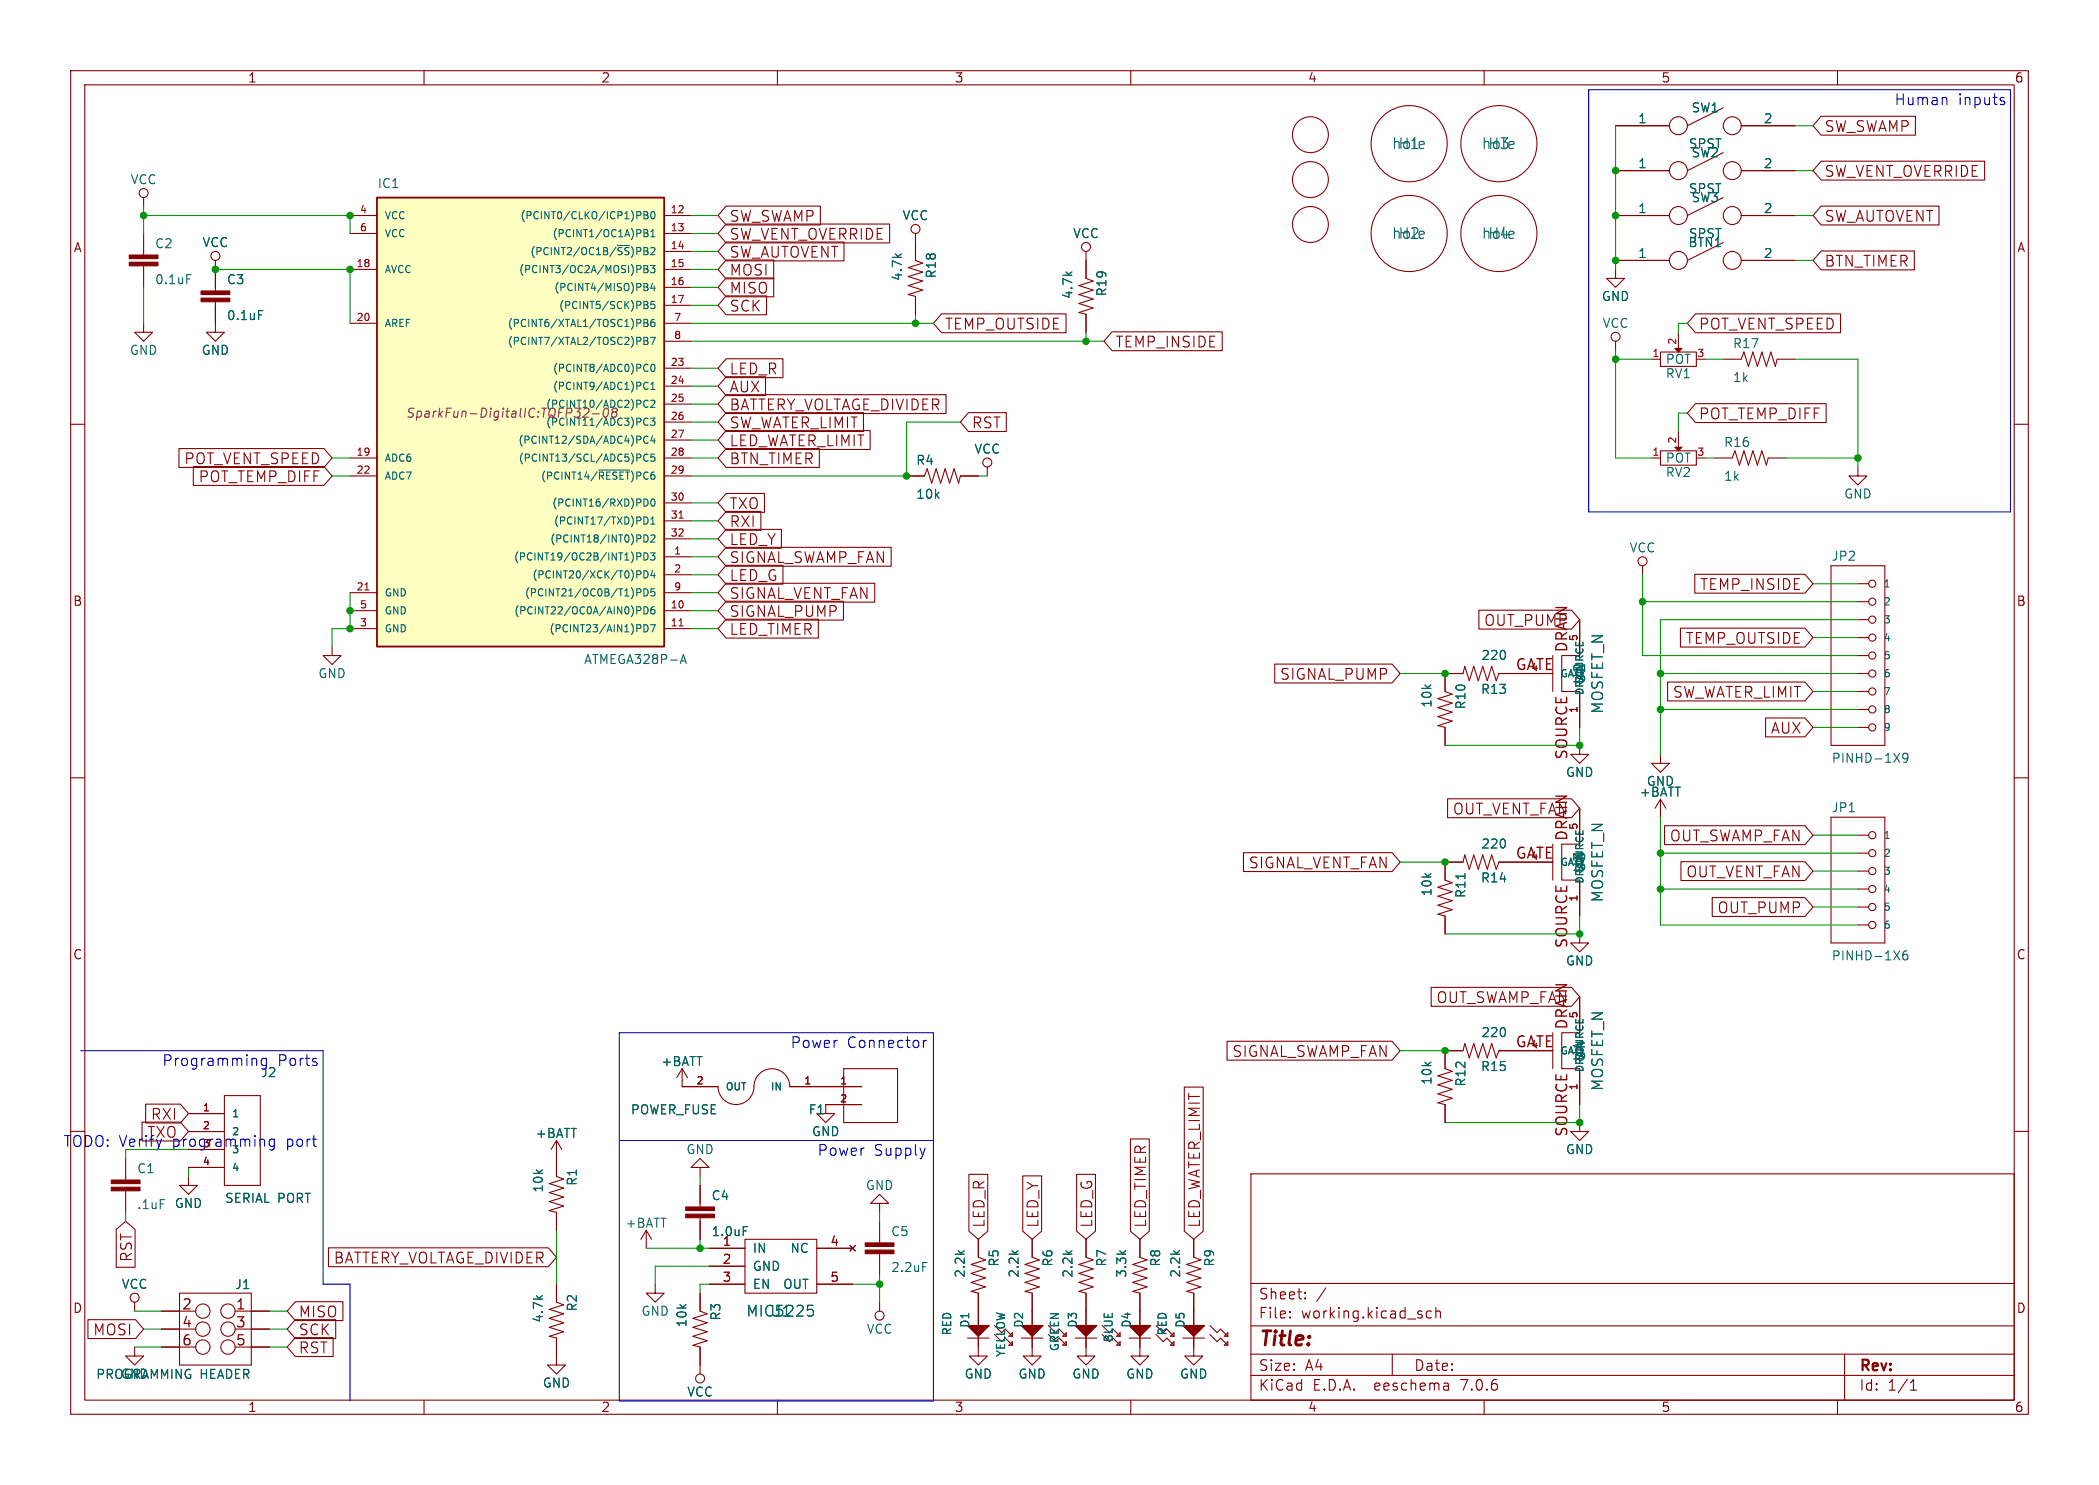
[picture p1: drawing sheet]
<svg xmlns="http://www.w3.org/2000/svg" width="297mm" height="210mm" viewBox="0 0 297 210" stroke-linecap="round" stroke-linejoin="round" font-family="sans-serif">
<defs><g id="words">
<text font-size="2.8" fill="#840000" x="178" y="190.9">Title:</text>
<g font-size="2.1" fill="#0000c2">
<text x="268" y="15">Human</text>
<text x="277" y="15">inputs</text>
<text x="111.8" y="148.3">Power</text>
<text x="119.8" y="148.3">Connector</text>
<text x="22.9" y="150.9">Programming</text>
<text x="39.3" y="150.9">Ports</text>
<text x="20.8" y="161.1">TXO</text>
<text x="8.9" y="162.3">TODO: Verify</text>
<text x="24.4" y="162.3">programming</text>
<text x="40.7" y="162.3">port</text>
<text x="115.6" y="163.6">Power</text>
<text x="123.6" y="163.6">Supply</text>
</g>
<g font-size="2.1" fill="#006464">
<text x="196.9" y="21.3">hole</text>
<text x="197.8" y="21.3">H1</text>
<text x="209.6" y="21.3">hole</text>
<text x="210.5" y="21.3">H3</text>
<text x="196.9" y="34">hole</text>
<text x="197.8" y="34">H2</text>
<text x="209.6" y="34">hole</text>
<text x="210.5" y="34">H4</text>
<text x="224.5" y="96.9" transform="rotate(-90 224.5 96.9)">U2</text>
<text x="227.1" y="101" transform="rotate(-90 227.1 101)">MOSFET_N</text>
<text x="224.5" y="123.5" transform="rotate(-90 224.5 123.5)">U3</text>
<text x="227.1" y="127.7" transform="rotate(-90 227.1 127.7)">MOSFET_N</text>
<text x="224.5" y="150.2" transform="rotate(-90 224.5 150.2)">U4</text>
<text x="227.1" y="154.4" transform="rotate(-90 227.1 154.4)">MOSFET_N</text>
<text x="105.5" y="186.4">MIC5225</text>
<text x="108.9" y="186.4">U1</text>
</g>
<g font-size="2.1" fill="#840000">
<text x="258.1" y="18.9">SW_SWAMP</text>
<text x="258.1" y="25.2">SW_VENT_OVERRIDE</text>
<text x="103.1" y="34.1">SW_VENT_OVERRIDE</text>
<text x="103.1" y="31.6">SW_SWAMP</text>
<text x="258.1" y="31.6">SW_AUTOVENT</text>
<text x="103.1" y="41.7">MISO</text>
<text x="103.1" y="36.7">SW_AUTOVENT</text>
<text x="103.1" y="39.2">MOSI</text>
<text x="258.1" y="37.9">BTN_TIMER</text>
<text x="103.1" y="44.3">SCK</text>
<text x="133.6" y="46.8">TEMP_OUTSIDE</text>
<text x="240.3" y="46.8">POT_VENT_SPEED</text>
<text x="103.1" y="53.2">LED_R</text>
<text x="157.7" y="49.4">TEMP_INSIDE</text>
<text x="103.1" y="58.2">BATTERY_VOLTAGE_DIVIDER</text>
<text x="103.1" y="55.7">AUX</text>
<text x="240.3" y="59.5">POT_TEMP_DIFF</text>
<text x="26" y="65.9">POT_VENT_SPEED</text>
<text x="103.1" y="60.8">SW_WATER_LIMIT</text>
<text x="103.1" y="63.3">LED_WATER_LIMIT</text>
<text x="103.1" y="65.9">BTN_TIMER</text>
<text x="137.4" y="60.8">RST</text>
<text x="28" y="68.4">POT_TEMP_DIFF</text>
<text x="103.1" y="74.8">RXI</text>
<text x="103.1" y="77.3">LED_Y</text>
<text x="103.1" y="72.2">TXO</text>
<text x="103.1" y="82.4">LED_G</text>
<text x="103.1" y="79.8">SIGNAL_SWAMP_FAN</text>
<text x="240.5" y="83.6">TEMP_INSIDE</text>
<text x="103.1" y="84.9">SIGNAL_VENT_FAN</text>
<text x="103.1" y="87.5">SIGNAL_PUMP</text>
<text x="103.1" y="90">LED_TIMER</text>
<text x="209.9" y="88.7">OUT_PUMP</text>
<text x="214.4" y="95">GATE</text>
<text x="222" y="92.4" transform="rotate(-90 222 92.4)">DRAIN</text>
<text x="238.5" y="91.3">TEMP_OUTSIDE</text>
<text x="181.1" y="96.3">SIGNAL_PUMP</text>
<text x="236.6" y="98.9">SW_WATER_LIMIT</text>
<text x="222" y="107.5" transform="rotate(-90 222 107.5)">SOURCE</text>
<text x="250.5" y="104">AUX</text>
<text x="205.5" y="115.4">OUT_VENT_FAN</text>
<text x="222" y="119" transform="rotate(-90 222 119)">DRAIN</text>
<text x="236.2" y="119.2">OUT_SWAMP_FAN</text>
<text x="176.6" y="123">SIGNAL_VENT_FAN</text>
<text x="214.4" y="121.7">GATE</text>
<text x="238.5" y="124.3">OUT_VENT_FAN</text>
<text x="243" y="129.4">OUT_PUMP</text>
<text x="222" y="134.2" transform="rotate(-90 222 134.2)">SOURCE</text>
<text x="203.2" y="142.1">OUT_SWAMP_FAN</text>
<text x="174.3" y="149.7">SIGNAL_SWAMP_FAN</text>
<text x="214.4" y="148.4">GATE</text>
<text x="222" y="145.7" transform="rotate(-90 222 145.7)">DRAIN</text>
<text x="21.3" y="158.6">RXI</text>
<text x="222" y="160.9" transform="rotate(-90 222 160.9)">SOURCE</text>
<text x="139.5" y="173.7" transform="rotate(-90 139.5 173.7)">LED_R</text>
<text x="147.1" y="173.7" transform="rotate(-90 147.1 173.7)">LED_Y</text>
<text x="154.8" y="173.7" transform="rotate(-90 154.8 173.7)">LED_G</text>
<text x="162.4" y="173.7" transform="rotate(-90 162.4 173.7)">LED_TIMER</text>
<text x="170" y="173.7" transform="rotate(-90 170 173.7)">LED_WATER_LIMIT</text>
<text x="18.9" y="178.5" transform="rotate(-90 18.9 178.5)">RST</text>
<text x="47.2" y="178.9">BATTERY_VOLTAGE_DIVIDER</text>
<text x="178" y="184">Sheet:</text>
<text x="13.1" y="189.1">MOSI</text>
<text x="42.2" y="191.6">RST</text>
<text x="42.2" y="189.1">SCK</text>
<text x="42.2" y="186.5">MISO</text>
<text x="178" y="186.7">File:</text>
<text x="184.1" y="186.7">working.kicad_sch</text>
<text x="178" y="196.9">KiCad</text>
<text x="178" y="194.1">Size:</text>
<text x="184.7" y="194.1">A4</text>
<text x="185.7" y="196.9">E.D.A.</text>
<text x="194.6" y="196.9">eeschema</text>
<text x="200" y="194.1">Date:</text>
<text x="207" y="196.9">7.0.6</text>
<text x="263" y="194.3">Rev:</text>
<text x="263" y="196.9">Id:</text>
<text x="267.1" y="196.9">1/1</text>
</g>
<g font-size="2" fill="#840000">
<text x="25.7" y="185.4">2</text>
<text x="33.3" y="185.4">1</text>
<text x="25.7" y="188">4</text>
<text x="25.7" y="190.5">6</text>
<text x="33.3" y="188">3</text>
<text x="33.3" y="190.5">5</text>
</g>
<g font-size="1.8" fill="#840000">
<text x="35" y="11.9">1</text>
<text x="85" y="11.9">2</text>
<text x="135" y="11.9">3</text>
<text x="185" y="11.9">4</text>
<text x="235" y="11.9">5</text>
<text x="285" y="11.9">6</text>
<text x="10.3" y="35.9">A</text>
<text x="285.3" y="35.9">A</text>
<text x="10.3" y="85.9">B</text>
<text x="285.3" y="85.9">B</text>
<text x="10.3" y="135.9">C</text>
<text x="285.3" y="135.9">C</text>
<text x="10.3" y="185.9">D</text>
<text x="285.3" y="185.9">D</text>
<text x="35" y="199.9">1</text>
<text x="85" y="199.9">2</text>
<text x="135" y="199.9">3</text>
<text x="185" y="199.9">4</text>
<text x="235" y="199.9">5</text>
<text x="285" y="199.9">6</text>
</g>
<g font-size="1.8" fill="#006464">
<text x="231.7" y="17.5">1</text>
<text x="239.3" y="16.1">SW1</text>
<text x="249.5" y="17.5">2</text>
<text x="231.7" y="23.9">1</text>
<text x="238.9" y="21.2">SPST</text>
<text x="239.3" y="22.5">SW2</text>
<text x="249.5" y="23.9">2</text>
<text x="18.4" y="26.3">VCC</text>
<text x="53.3" y="26.8">IC1</text>
<text x="238.9" y="27.5">SPST</text>
<text x="239.3" y="28.8">SW3</text>
<text x="21.9" y="35.3">C2</text>
<text x="28.6" y="35.2">VCC</text>
<text x="127.6" y="31.3">VCC</text>
<text x="151.8" y="33.9">VCC</text>
<text x="231.7" y="30.2">1</text>
<text x="238.8" y="35.2">BTN1</text>
<text x="238.9" y="33.9">SPST</text>
<text x="249.5" y="30.2">2</text>
<text x="21.9" y="40.4">0.1uF</text>
<text x="32" y="40.4">C3</text>
<text x="127.8" y="39.8" transform="rotate(-90 127.8 39.8)">4.7k</text>
<text x="132.6" y="39.5" transform="rotate(-90 132.6 39.5)">R18</text>
<text x="231.7" y="36.6">1</text>
<text x="249.5" y="36.6">2</text>
<text x="32" y="45.5">0.1uF</text>
<text x="152" y="42.4" transform="rotate(-90 152 42.4)">4.7k</text>
<text x="156.8" y="42" transform="rotate(-90 156.8 42)">R19</text>
<text x="226.6" y="42.8">GND</text>
<text x="226.7" y="46.6">VCC</text>
<text x="18.3" y="50.4">GND</text>
<text x="28.4" y="50.4">GND</text>
<text x="235.6" y="53.7">RV1</text>
<text x="235.6" y="51.7">POT</text>
<text x="245.1" y="49.4">R17</text>
<text x="245.1" y="54.2">1k</text>
<text x="129.5" y="66">R4</text>
<text x="137.8" y="64.4">VCC</text>
<text x="235.6" y="65.6">POT</text>
<text x="243.8" y="63.4">R16</text>
<text x="129.5" y="70.8">10k</text>
<text x="235.6" y="67.7">RV2</text>
<text x="243.8" y="68.2">1k</text>
<text x="260.9" y="70.7">GND</text>
<text x="230.5" y="78.3">VCC</text>
<text x="259.1" y="79.5">JP2</text>
<text x="82.6" y="94.1">ATMEGA328P-A</text>
<text x="209.5" y="93.5">220</text>
<text x="45" y="96.1">GND</text>
<text x="202.8" y="100.2" transform="rotate(-90 202.8 100.2)">10k</text>
<text x="207.6" y="100.4" transform="rotate(-90 207.6 100.4)">R10</text>
<text x="209.5" y="98.3">R13</text>
<text x="221.5" y="110.1">GND</text>
<text x="231.9" y="112.9">+BATT</text>
<text x="232.9" y="111.4">GND</text>
<text x="259.1" y="108.1">PINHD-1X9</text>
<text x="259.1" y="115.1">JP1</text>
<text x="209.5" y="125">R14</text>
<text x="209.5" y="120.2">220</text>
<text x="202.8" y="126.8" transform="rotate(-90 202.8 126.8)">10k</text>
<text x="207.6" y="127.1" transform="rotate(-90 207.6 127.1)">R11</text>
<text x="221.5" y="136.8">GND</text>
<text x="259.1" y="136">PINHD-1X6</text>
<text x="209.5" y="146.9">220</text>
<text x="36.8" y="152.5">J2</text>
<text x="93.5" y="151">+BATT</text>
<text x="202.8" y="153.5" transform="rotate(-90 202.8 153.5)">10k</text>
<text x="207.6" y="153.8" transform="rotate(-90 207.6 153.8)">R12</text>
<text x="209.5" y="151.7">R15</text>
<text x="75.7" y="161.1">+BATT</text>
<text x="89.2" y="157.8">POWER_FUSE</text>
<text x="114.3" y="157.8">F1</text>
<text x="114.8" y="160.9">GND</text>
<text x="19.3" y="166.1">C1</text>
<text x="81.8" y="167.8" transform="rotate(-90 81.8 167.8)">R1</text>
<text x="97" y="163.4">GND</text>
<text x="221.5" y="163.4">GND</text>
<text x="19.3" y="171.2">.1uF</text>
<text x="24.6" y="171">GND</text>
<text x="31.8" y="170.3">SERIAL PORT</text>
<text x="77" y="168.8" transform="rotate(-90 77 168.8)">10k</text>
<text x="88.4" y="173.8">+BATT</text>
<text x="100.6" y="169.9">C4</text>
<text x="122.4" y="168.5">GND</text>
<text x="100.6" y="175">1.0uF</text>
<text x="106.4" y="177.4">IN</text>
<text x="106.4" y="179.9">GND</text>
<text x="111.8" y="177.4">NC</text>
<text x="126" y="175">C5</text>
<text x="141.5" y="179.2" transform="rotate(-90 141.5 179.2)">R5</text>
<text x="149.1" y="179.2" transform="rotate(-90 149.1 179.2)">R6</text>
<text x="156.8" y="179.2" transform="rotate(-90 156.8 179.2)">R7</text>
<text x="164.4" y="179.2" transform="rotate(-90 164.4 179.2)">R8</text>
<text x="172" y="179.2" transform="rotate(-90 172 179.2)">R9</text>
<text x="17.1" y="182.5">VCC</text>
<text x="33.2" y="182.5">J1</text>
<text x="81.8" y="185.6" transform="rotate(-90 81.8 185.6)">R2</text>
<text x="106.4" y="182.5">EN</text>
<text x="110.7" y="182.5">OUT</text>
<text x="126" y="180.1">2.2uF</text>
<text x="136.7" y="180.8" transform="rotate(-90 136.7 180.8)">2.2k</text>
<text x="144.3" y="180.8" transform="rotate(-90 144.3 180.8)">2.2k</text>
<text x="152" y="180.8" transform="rotate(-90 152 180.8)">2.2k</text>
<text x="159.6" y="180.8" transform="rotate(-90 159.6 180.8)">3.3k</text>
<text x="167.2" y="180.8" transform="rotate(-90 167.2 180.8)">2.2k</text>
<text x="77" y="187.1" transform="rotate(-90 77 187.1)">4.7k</text>
<text x="90.7" y="186.3">GND</text>
<text x="97.3" y="187.8" transform="rotate(-90 97.3 187.8)">10k</text>
<text x="102.1" y="186.8" transform="rotate(-90 102.1 186.8)">R3</text>
<text x="122.5" y="188.8">VCC</text>
<text x="13.5" y="195.2">PROGRAMMING HEADER</text>
<text x="17" y="195.2">GND</text>
<text x="76.7" y="196.4">GND</text>
<text x="97.1" y="197.7">VCC</text>
<text x="136.4" y="195.2">GND</text>
<text x="144" y="195.2">GND</text>
<text x="151.6" y="195.2">GND</text>
<text x="159.3" y="195.2">GND</text>
<text x="166.9" y="195.2">GND</text>
</g>
<text font-size="1.8" fill="#840084" x="57.4" y="59.3">SparkFun-DigitalIC:TQFP32-08</text>
<g font-size="1.8" fill="#a90000">
<text x="102.2" y="176.3">1</text>
<text x="102.2" y="178.8">2</text>
<text x="117.4" y="176.3">4</text>
<text x="102.2" y="181.4">3</text>
<text x="117.4" y="181.4">5</text>
</g>
<g font-size="1.6" fill="#006464">
<text x="134.8" y="189" transform="rotate(-90 134.8 189)">RED</text>
<text x="137.3" y="187.9" transform="rotate(-90 137.3 187.9)">D1</text>
<text x="145" y="187.9" transform="rotate(-90 145 187.9)">D2</text>
<text x="150" y="191.2" transform="rotate(-90 150 191.2)">GREEN</text>
<text x="152.6" y="187.9" transform="rotate(-90 152.6 187.9)">D3</text>
<text x="157.7" y="189.9" transform="rotate(-90 157.7 189.9)">BLUE</text>
<text x="160.2" y="187.9" transform="rotate(-90 160.2 187.9)">D4</text>
<text x="165.3" y="189" transform="rotate(-90 165.3 189)">RED</text>
<text x="167.8" y="187.9" transform="rotate(-90 167.8 187.9)">D5</text>
<text x="142.4" y="192" transform="rotate(-90 142.4 192)">YELLOW</text>
</g>
<g font-size="1.4" fill="#a90000">
<text x="50.8" y="30.2">4</text>
<text x="50.8" y="32.8">6</text>
<text x="94.8" y="30.2">12</text>
<text x="94.8" y="32.8">13</text>
<text x="94.8" y="35.3">14</text>
<text x="50.3" y="37.8">18</text>
<text x="94.8" y="37.8">15</text>
<text x="94.8" y="40.4">16</text>
<text x="50.3" y="45.5">20</text>
<text x="94.8" y="42.9">17</text>
<text x="95.3" y="45.5">7</text>
<text x="94.8" y="51.8">23</text>
<text x="95.3" y="48">8</text>
<text x="233.7" y="50.5">1</text>
<text x="237.2" y="48.9" transform="rotate(-90 237.2 48.9)">2</text>
<text x="240.1" y="50.5">3</text>
<text x="94.8" y="54.4">24</text>
<text x="94.8" y="56.9">25</text>
<text x="94.8" y="59.4">26</text>
<text x="50.3" y="64.5">19</text>
<text x="94.8" y="62">27</text>
<text x="94.8" y="64.5">28</text>
<text x="233.7" y="64.5">1</text>
<text x="237.2" y="62.8" transform="rotate(-90 237.2 62.8)">2</text>
<text x="240.1" y="64.5">3</text>
<text x="50.3" y="67.1">22</text>
<text x="94.8" y="67.1">29</text>
<text x="94.8" y="70.9">30</text>
<text x="94.8" y="73.4">31</text>
<text x="94.8" y="75.9">32</text>
<text x="50.3" y="83.6">21</text>
<text x="95.3" y="78.5">1</text>
<text x="95.3" y="81">2</text>
<text x="95.3" y="83.6">9</text>
<text x="50.8" y="88.6">3</text>
<text x="50.8" y="86.1">5</text>
<text x="94.8" y="86.1">10</text>
<text x="94.8" y="88.6">11</text>
<text x="216.6" y="95">4</text>
<text x="223.3" y="90.8" transform="rotate(-90 223.3 90.8)">5</text>
<text x="223.3" y="100.9" transform="rotate(-90 223.3 100.9)">1</text>
<text x="223.3" y="117.5" transform="rotate(-90 223.3 117.5)">5</text>
<text x="216.6" y="121.7">4</text>
<text x="223.3" y="127.6" transform="rotate(-90 223.3 127.6)">1</text>
<text x="216.6" y="148.3">4</text>
<text x="223.3" y="144.1" transform="rotate(-90 223.3 144.1)">5</text>
<text x="98.4" y="153.4">2</text>
<text x="113.7" y="153.4">1</text>
<text x="118.8" y="153.4">1</text>
<text x="118.8" y="156">2</text>
<text x="223.3" y="154.3" transform="rotate(-90 223.3 154.3)">1</text>
<text x="28.6" y="157.2">1</text>
<text x="28.6" y="159.8">2</text>
<text x="28.6" y="162.3">3</text>
<text x="28.6" y="164.8">4</text>
</g>
<g font-size="1.4" fill="#006464">
<text x="54.4" y="31.2">VCC</text>
<text x="54.4" y="33.8">VCC</text>
<text x="73.5" y="31.2">(PCINT0/CLKO/ICP1)PB0</text>
<text x="78.1" y="33.8">(PCINT1/OC1A)PB1</text>
<text x="54.4" y="38.8">AVCC</text>
<text x="73.3" y="38.8">(PCINT3/OC2A/MOSI)PB3</text>
<text x="74.9" y="36.3">(PCINT2/OC1B/~{SS})PB2</text>
<text x="78.3" y="41.4">(PCINT4/MISO)PB4</text>
<text x="54.4" y="46.5">AREF</text>
<text x="71.7" y="46.5">(PCINT6/XTAL1/TOSC1)PB6</text>
<text x="79" y="43.9">(PCINT5/SCK)PB5</text>
<text x="71.7" y="49">(PCINT7/XTAL2/TOSC2)PB7</text>
<text x="78.1" y="52.8">(PCINT8/ADC0)PC0</text>
<text x="78.1" y="55.3">(PCINT9/ADC1)PC1</text>
<text x="54.4" y="65.5">ADC6</text>
<text x="73.2" y="63">(PCINT12/SDA/ADC4)PC4</text>
<text x="73.3" y="65.5">(PCINT13/SCL/ADC5)PC5</text>
<text x="54.4" y="68">ADC7</text>
<text x="76.4" y="68">(PCINT14/~{RESET})PC6</text>
<text x="78" y="71.9">(PCINT16/RXD)PD0</text>
<text x="77.7" y="76.9">(PCINT18/INT0)PD2</text>
<text x="78.2" y="74.4">(PCINT17/TXD)PD1</text>
<text x="72.6" y="79.5">(PCINT19/OC2B/INT1)PD3</text>
<text x="75.2" y="82">(PCINT20/XCK/T0)PD4</text>
<text x="266.4" y="83.3">1</text>
<text x="54.4" y="84.6">GND</text>
<text x="54.4" y="89.6">GND</text>
<text x="54.4" y="87.1">GND</text>
<text x="72.6" y="87.1">(PCINT22/OC0A/AIN0)PD6</text>
<text x="74.1" y="84.6">(PCINT21/OC0B/T1)PD5</text>
<text x="77.6" y="89.6">(PCINT23/AIN1)PD7</text>
<text x="266.4" y="85.8">2</text>
<text x="266.4" y="88.4">3</text>
<text x="220.7" y="96">GATE</text>
<text x="266.4" y="90.9">4</text>
<text x="266.4" y="93.4">5</text>
<text x="266.4" y="96">6</text>
<text x="224.3" y="98.4" transform="rotate(-90 224.3 98.4)">DRAIN</text>
<text x="224.3" y="96.8" transform="rotate(-90 224.3 96.8)">SOURCE</text>
<text x="266.4" y="98.5">7</text>
<text x="266.4" y="101.1">8</text>
<text x="266.4" y="103.6">9</text>
<text x="266.4" y="118.8">1</text>
<text x="220.7" y="122.7">GATE</text>
<text x="224.3" y="125.1" transform="rotate(-90 224.3 125.1)">DRAIN</text>
<text x="224.3" y="123.4" transform="rotate(-90 224.3 123.4)">SOURCE</text>
<text x="266.4" y="121.4">2</text>
<text x="266.4" y="123.9">3</text>
<text x="266.4" y="126.5">4</text>
<text x="266.4" y="129">5</text>
<text x="266.4" y="131.5">6</text>
<text x="220.7" y="149.3">GATE</text>
<text x="102.6" y="154.4">OUT</text>
<text x="108.9" y="154.4">IN</text>
<text x="224.3" y="151.8" transform="rotate(-90 224.3 151.8)">DRAIN</text>
<text x="224.3" y="150.1" transform="rotate(-90 224.3 150.1)">SOURCE</text>
<text x="32.8" y="158.2">1</text>
<text x="32.8" y="160.8">2</text>
<text x="32.8" y="163.3">3</text>
<text x="32.8" y="165.8">4</text>
</g>
<g font-size="1.4" fill="#840084">
<text x="77.1" y="57.9">(PCINT10/ADC2)PC2</text>
<text x="77.1" y="60.4">(PCINT11/ADC3)PC3</text>
</g>
</g></defs>
<g fill="none" stroke="#840000" stroke-width=".15">
<path d="M10 10h277v190h-277zM12 12h273v186h-273zM60 10v2M110 10v2M160 10v2M210 10v2M228.6 17.8h7.6M243.8 15.2l-5 2.6M246.4 17.8h7.6M257.7 16.4h13.3v2.7h-13.3l-1.2-1.3zM260 10v2M20.3 27.9v1.3"/>
<path d="M20.3 33v3.1M20.3 37.6v3M30.5 36.8v4.3M49.5 30.5h3.8M49.5 33h3.8M49.5 38.1h3.8M94 30.5h3.8M94 33h3.8M94 35.6h3.8M94 38.1h3.8M102.7 39.3h6.8v2.7h-6.8l-1.1-1.4zM102.7 34.2h16.7v2.7h-16.7l-1.1-1.3z"/>
<path d="M102.7 36.8h6.8v2.6h-6.8l-1.1-1.3zM102.7 31.7h23.2v2.7h-23.2l-1.1-1.4zM102.7 29.1h13.4v2.7h-13.4l-1.1-1.3zM129.5 33v3.8l1.1 .4-2.1 .6 2.1 .7-2.1 .6 2.1 .7-2.1 .6 2.1 .6-2.1 .7 1 .2v2.6M153.7 35.6v3.8l1 .4-2 .6 2 .6-2 .7 2 .6-2 .6 2 .7-2 .6 1 .3v2.5M228.6 38.1v1.3h1.3l-1.3 1.2-1.3-1.2h1.3M228.6 30.5h7.6M228.6 24.1h7.6M228.6 36.8h7.6M243.8 21.6l-5 2.5M243.8 27.9l-5 2.6M243.8 34.3l-5 2.5"/>
<path d="M246.4 30.5h7.6M246.4 24.1h7.6M246.4 36.8h7.6M257.7 29.1h16.7v2.7h-16.7l-1.2-1.3zM257.7 35.5h13.2v2.7h-13.2l-1.2-1.4zM257.7 22.8h23.1v2.7h-23.1l-1.2-1.4zM10 60h2M20.3 45.7v1.3h1.3l-1.3 1.3-1.3-1.3h1.3M30.5 42.7v4.3h1.2l-1.2 1.3-1.3-1.3h1.3M49.5 45.7h3.8M94 40.6h3.8M94 43.2h3.8"/>
<path d="M94 45.7h3.8M94 52.1h3.8M94 54.6h3.8M94 57.2h3.8M94 59.7h3.8M94 48.3h3.8M102.7 58.4h19.5v2.6h-19.5l-1.1-1.3zM102.7 55.8h31.2v2.7h-31.2l-1.1-1.3zM102.7 53.3h5.6v2.6h-5.6l-1.1-1.3zM102.7 50.7h8.1v2.7h-8.1l-1.1-1.3zM102.7 41.8h5.8v2.7h-5.8l-1.1-1.3zM133.2 44.4h17.6v2.7h-17.6l-1.1-1.4z"/>
<path d="M137 58.4h5.4v2.6h-5.4l-1.1-1.3zM157.4 46.9h15.5v2.7h-15.5l-1.2-1.3zM228.6 48.3v1.2M233.7 50.8h1.2M234.9 49.8h5.1v2h-5.1zM237.5 47v2.5M239.9 44.4h20.5v2.7h-20.5l-1.1-1.4zM239.9 57.1h18.5v2.7h-18.5l-1.1-1.4zM240 50.8h1.3M243.8 50.8h2.6l.4-1 .6 2 .6-2 .7 2 .6-2 .6 2 .7-2 .6 2 .3-1h2.5M285 60h2M25.3 63.4h20.5l1.2 1.4-1.2 1.3h-20.5z"/>
<path d="M27.4 66h18.4l1.2 1.3-1.2 1.3h-18.4zM49.5 64.8h3.8M49.5 67.3h3.8M94 78.7h3.8M94 64.8h3.8M94 67.3h3.8M94 62.2h3.8M94 71.1h3.8M94 73.7h3.8M94 76.2h3.8M102.7 72.3h5v2.7h-5l-1.1-1.3zM102.7 74.9h7.9v2.6h-7.9l-1.1-1.3z"/>
<path d="M102.7 69.8h5.5v2.7h-5.5l-1.1-1.4zM102.7 60.9h20.4v2.7h-20.4l-1.1-1.4zM102.7 63.4h13.2v2.7h-13.2l-1.1-1.3zM102.7 79.9h8.1v2.7h-8.1l-1.1-1.3zM102.7 77.4h23.4v2.7h-23.4l-1.1-1.4zM128.3 67.3h2.5l.4-1 .6 2 .7-2 .6 2 .6-2 .7 2 .6-2 .6 2 .3-1h2.5M139.7 66v1.3M233.7 64.8h1.2M234.9 63.8h5.1v2h-5.1zM237.5 61v2.5M240 64.8h1.3M242.6 64.8h2.5l.4-1 .6 2 .7-2 .6 2 .6-2 .7 2 .6-2 .6 2 .3-1h2.5"/>
<path d="M262.9 66v1.3h1.3l-1.3 1.3-1.3-1.3h1.3M47 91.4v1.3h1.3l-1.3 1.3-1.3-1.3h1.3M49.5 86.4h3.8M49.5 88.9h3.8M49.5 83.8h3.8M94 86.4h3.8M94 88.9h3.8M94 81.3h3.8M94 83.8h3.8M102.7 82.5h21.1v2.7h-21.1l-1.1-1.4zM102.7 85h16.6v2.7h-16.6l-1.1-1.3zM102.7 87.6h13.1v2.6h-13.1l-1.1-1.3z"/>
<path d="M180.4 93.9h16.6l1.1 1.4-1.1 1.3h-16.6zM209.3 86.3h13.1l1.1 1.3-1.1 1.4h-13.1zM219.7 95.3h-7.6l-.4 1-.6-2.1-.7 2.1-.6-2.1-.6 2.1-.7-2.1-.6 2.1-.6-2.1-.3 1.1h-2.5v2.5l1 .4-2 .6 2 .6-2 .7 2 .6-2 .6 2 .7-2 .6 1 .3v2.5M219.7 92.7v5.1M223.5 87.6v5.1h-2.5v5.1h2.5v5.1M232.4 80v1.3M236 96.5h19.4l1.1 1.3-1.1 1.3h-19.4zM237.8 88.8h17.6l1.1 1.4-1.1 1.3h-17.6zM239.8 81.2h15.6l1.1 1.4-1.1 1.3h-15.6zM259.1 80h7.6v25.4h-7.6zM262.9 95.3h1.5M262.9 82.6h1.5"/>
<path d="M262.9 85.1h1.5M262.9 87.6h1.5M262.9 90.2h1.5M262.9 92.7h1.5M262.9 97.8h1.5M10 110h2M204.8 113h17.6l1.1 1.3-1.1 1.3h-17.6zM219.7 119.4v5.1M223.5 114.3v5.1h-2.5v5.1h2.5v5M223.5 105.4v1.3h1.3l-1.3 1.3-1.3-1.3h1.3M234.9 106.7v1.3h1.3l-1.3 1.2-1.2-1.2h1.2M234.9 113l-.7 1.3"/>
<path d="M234.9 113v2.6M234.9 113l.8 1.3M235.5 116.8h19.9l1.1 1.3-1.1 1.3h-19.9zM249.8 101.5h5.6l1.1 1.4-1.1 1.3h-5.6zM259.1 115.6h7.6v17.8h-7.6zM262.9 100.3h1.5M262.9 102.9h1.5M262.9 118.1h1.5M285 110h2M175.9 120.6h21.1l1.1 1.3-1.1 1.4h-21.1zM202.5 139.6h19.9l1.1 1.4-1.1 1.3h-19.9zM219.7 121.9h-7.6l-.4 1-.6-2-.7 2-.6-2-.6 2-.7-2-.6 2-.6-2-.3 1h-2.5v2.6l1 .3-2 .7 2 .6-2 .6 2 .7-2 .6 2 .7-2 .6 1 .2v2.6"/>
<path d="M223.5 132.1v1.3h1.3l-1.3 1.2-1.3-1.2h1.3M237.8 121.9h17.6l1.1 1.3-1.1 1.3h-17.6zM242.3 126.9h13.1l1.1 1.4-1.1 1.3h-13.1zM262.9 120.7h1.5M262.9 123.2h1.5M262.9 125.7h1.5M262.9 128.3h1.5M262.9 130.8h1.5M10 160h2M20.1 158.7h5.4l1.2 1.3-1.2 1.4h-5.4zM20.6 156.1h4.9l1.2 1.4-1.2 1.3h-4.9zM26.7 157.5h5"/>
<path d="M31.7 154.9h5.1v12.7h-5.1zM96.5 151.1v2.6h5.1a2.58 2.58 0 0 0 2.8 2.5 2.58 2.58 0 0 0 2.3-3 2.54 2.54 0 0 1 2.7-2 2.54 2.54 0 0 1 2.4 2.5h10.1M96.5 151.1l-.7 1.3M96.5 151.1l.8 1.3M119.4 151.1h7.6v7.7h-7.6zM121.9 156.2h-5.1v1.3h1.3l-1.3 1.3-1.2-1.3h1.2M167.6 153.7h2.6v20.4l-1.3 1.2-1.3-1.2zM173.6 147.3h23.4l1.1 1.3-1.1 1.3h-23.4zM219.7 148.6h-7.6l-.4 1-.6-2-.7 2-.6-2-.6 2-.7-2-.6 2-.6-2-.3 1h-2.5v2.5l1 .4-2 .6 2 .7-2 .6 2 .7-2 .6 2 .6-2 .7 1 .2v2.6M219.7 146.1v5M223.5 158.8v1.2h1.3l-1.3 1.3-1.3-1.3h1.3M223.5 141v5.1h-2.5v5h2.5v5.1"/>
<path d="M285 160h2M16.4 173.9l1.4-1.2 1.3 1.2v5.3h-2.7zM17.8 163.8v3.1M17.8 168.4v3.1M26.7 166.4v1.2h1.2l-1.2 1.3-1.3-1.3h1.3M26.7 160h5M26.7 162.6h5M26.7 165.1h5M46.5 176.5h31.1l1.1 1.3-1.1 1.3h-31.1zM78.7 161.3v5.1l1.1 .4-2.1 .6 2.1 .6-2.1 .7 2.1 .6-2.1 .6 2.1 .7-2.1 .6 1 .3v2.5M78.7 161.3l-.7 1.3M78.7 161.3l.8 1.3"/>
<path d="M91.4 174l-.7 1.3M91.4 174v2.5M91.4 174l.8 1.3M99.1 165.1h1.2l-1.2-1.3-1.3 1.3h1.3v1.3M99.1 167.6v3.1M99.1 172.2v3.1M100.3 176.5h5.1M100.3 179.1h5.1M105.4 175.3h10.2v7.6h-10.2zM115.6 176.5h5M120.3 176.1l.7 .8M121 176.1l-.7 .8"/>
<path d="M124.5 170.2h1.2l-1.2-1.3-1.3 1.3h1.3v1.3M124.5 172.7v3.1M124.5 177.3v3M137.1 166.1h2.7v8l-1.4 1.2-1.3-1.2zM138.4 175.3v2.5l1 .4-2 .6 2 .7-2 .6 2 .6-2 .7 2 .6-2 .6 1 .3v8.9h1.3l-1.3 1.2-1.2-1.2h1.2M144.7 166.3h2.7v7.8l-1.4 1.2-1.3-1.2zM146 175.3v2.5l1.1 .4-2.1 .6 2.1 .7-2.1 .6 2.1 .6-2.1 .7 2.1 .6-2.1 .6 1 .3v8.9h1.3l-1.3 1.2-1.2-1.2h1.2M152.3 166.1h2.7v8l-1.3 1.2-1.4-1.2zM153.7 175.3v2.5l1 .4-2 .6 2 .7-2 .6 2 .6-2 .7 2 .6-2 .6 1 .3v8.9h1.2l-1.2 1.2-1.3-1.2h1.3M160 161.1h2.6v13l-1.3 1.2-1.3-1.2zM161.3 175.3v2.5l1 .4-2 .6 2 .7-2 .6 2 .6-2 .7 2 .6-2 .6 1 .3v8.9h1.3l-1.3 1.2-1.3-1.2h1.3M168.9 175.3v2.5l1 .4-2 .6 2 .7-2 .6 2 .6-2 .7 2 .6-2 .6 1 .3v8.9h1.3l-1.3 1.2-1.3-1.2h1.3"/>
<path d="M177 166h108v32h-108zM12.4 186.6h6.8l1.1 1.4-1.1 1.3h-6.8zM19 190.5v1.3h1.3l-1.3 1.2-1.2-1.2h1.2M19 184.2v1.2M22.9 190.5h4.8M22.9 188h4.8M22.9 185.4h4.8M25.4 182.9h10.2v10.1h-10.2zM33.3 190.5h4.8M33.3 188h4.8M33.3 185.4h4.8M41.8 189.2h5.3v2.6h-5.3l-1.2-1.3z"/>
<path d="M41.8 186.6h5.7v2.7h-5.7l-1.2-1.3zM41.8 184.1h6.7v2.7h-6.7l-1.2-1.4zM60 198v2M78.7 181.6v2.6l1.1 .3-2.1 .7 2.1 .6-2.1 .6 2.1 .7-2.1 .6 2.1 .6-2.1 .7 1 .2v3.8h1.3l-1.3 1.3-1.2-1.3h1.2M92.7 181.6v1.3h1.3l-1.3 1.3-1.3-1.3h1.3M99.1 182.9v2.5l1 .4-2.1 .6 2.1 .7-2.1 .6 2.1 .6-2.1 .7 2.1 .6-2.1 .6 1.1 .3v3.8M100.3 181.6h5.1M110 198v2M115.6 181.6h5M116.8 182.9h.1M124.5 184.2v1.2M136.9 187.5h3.1l-1.6 1.5z"/>
<path d="M136.9 189.2h3.1M142.2 188l1.1 1M142.2 189.2l1.1 1M142.7 189l.6-.5v.5zM142.7 190.2l.6-.5v.5zM144.5 187.5h3.1l-1.6 1.5zM144.5 189.2h3.1M149.9 188l1 1M149.9 189.2l1 1M150.4 189l.5-.5v.5zM150.4 190.2l.5-.5v.5zM152.1 187.5h3.1l-1.5 1.5z"/>
<path d="M152.1 189.2h3.1M156 187.5l1 1M156 188.7l1 1M157.5 188l1 1M157.5 189.2l1 1M158 189l.5-.5v.5zM158 190.2l.5-.5v.5zM159.8 187.5h3l-1.5 1.5zM159.8 189.2h3M160 198v2M163.6 187.5l1 1M163.6 188.7l1 1 .5-.5 1 1"/>
<path d="M165.1 188l1 1M165.6 189l.5-.5v.5zM165.6 190.2l.5-.5v.5zM167.4 187.5h3l-1.5 1.5zM167.4 189.2h3M171.2 187.5l1 1 .5-.5 1 1M171.2 188.7l1 1 .5-.5 1 1M173.2 189l.5-.5v.5zM173.2 190.2l.5-.5v.5zM177 194.5h108M177 191.5h108M177 187.5h108"/>
<path d="M177 181.5h108M182.5 186.3h.1l-.1 .1M182.5 186.3v.1M182.5 185.5v.1M182.5 185.5h.1l-.1 .1M184.7 183.6v.1M184.7 183.6h-.1l.1 .1M184.7 182.8v.1M184.7 182.8h-.1l.1 .1M187.6 182.1l-1.3 2M197 191.5v3M202.5 185.5l-.4-.1-.3 .3v.4l.2 .2 .1 .1 .4-.1"/>
<path d="M203.2 185.5a.37 .37 0 0 1 .6 .1v.8M203.2 184.9v1.5M204.9 195.7l.1 .9M205 196.5l-.2 .1M205 196h-.2M210 198v2M260 198v2M261 191.5v6.5M270.3 196.6h.9M270.3 195.5l.4-.4v1.5"/>
<circle cx="185.4" cy="19" r="2.54"/>
<circle cx="237.5" cy="17.8" r="1.27"/>
<circle cx="245.1" cy="17.8" r="1.27"/>
<circle cx="20.3" cy="27.3" r=".63"/>
<circle cx="30.5" cy="36.2" r=".63"/>
<circle cx="129.5" cy="32.4" r=".63"/>
<circle cx="153.7" cy="34.9" r=".63"/>
<circle cx="185.4" cy="25.4" r="2.54"/>
<circle cx="185.4" cy="31.7" r="2.54"/>
<circle cx="199.4" cy="20.3" r="5.4"/>
<circle cx="199.4" cy="33" r="5.4"/>
<circle cx="212.1" cy="20.3" r="5.4"/>
<circle cx="212.1" cy="33" r="5.4"/>
<circle cx="237.5" cy="24.1" r="1.27"/>
<circle cx="237.5" cy="30.5" r="1.27"/>
<circle cx="237.5" cy="36.8" r="1.27"/>
<circle cx="245.1" cy="24.1" r="1.27"/>
<circle cx="245.1" cy="30.5" r="1.27"/>
<circle cx="245.1" cy="36.8" r="1.27"/>
<circle cx="228.6" cy="47.6" r=".63"/>
<circle cx="139.7" cy="65.4" r=".63"/>
<circle cx="232.4" cy="79.4" r=".63"/>
<circle cx="264.9" cy="92.7" r=".51"/>
<circle cx="264.9" cy="85.1" r=".51"/>
<circle cx="264.9" cy="95.3" r=".51"/>
<circle cx="264.9" cy="97.8" r=".51"/>
<circle cx="264.9" cy="82.6" r=".51"/>
<circle cx="264.9" cy="87.6" r=".51"/>
<circle cx="264.9" cy="90.2" r=".51"/>
<circle cx="264.9" cy="102.9" r=".51"/>
<circle cx="264.9" cy="118.1" r=".51"/>
<circle cx="264.9" cy="100.3" r=".51"/>
<circle cx="264.9" cy="120.7" r=".51"/>
<circle cx="264.9" cy="123.2" r=".51"/>
<circle cx="264.9" cy="125.7" r=".51"/>
<circle cx="264.9" cy="128.3" r=".51"/>
<circle cx="264.9" cy="130.8" r=".51"/>
<circle cx="19" cy="183.5" r=".63"/>
<circle cx="28.7" cy="185.4" r="1.02"/>
<circle cx="28.7" cy="190.5" r="1.02"/>
<circle cx="28.7" cy="188" r="1.02"/>
<circle cx="32.3" cy="185.4" r="1.02"/>
<circle cx="32.3" cy="190.5" r="1.02"/>
<circle cx="32.3" cy="188" r="1.02"/>
<circle cx="99.1" cy="194.9" r=".63"/>
<circle cx="124.5" cy="186.1" r=".63"/>
</g>
<g fill="#840000" stroke="#840000" stroke-width=".15">
<path d="M15.7 167.9h4.1v.5h-4.1z"/>
<path d="M15.7 166.9h4.1v.5h-4.1z"/>
<path d="M167.4 187.5h3l-1.5 1.5z"/>
<path d="M237 63.2h1l-.5 .6z"/>
<path d="M18.3 37.1h4.1v.5h-4.1z"/>
<path d="M18.3 36.1h4.1v.5h-4.1z"/>
<path d="M28.4 42.2h4.1v.5h-4.1z"/>
<path d="M28.4 41.1h4.1v.6h-4.1z"/>
<path d="M237 49.3h1l-.5 .5z"/>
<path d="M97 171.7h4.1v.5h-4.1z"/>
<path d="M97 170.7h4.1v.5h-4.1z"/>
<path d="M122.4 176.8h4.1v.5h-4.1z"/>
<path d="M122.4 175.8h4.1v.5h-4.1z"/>
<path d="M136.9 187.5h3.1l-1.6 1.5z"/>
<path d="M144.5 187.5h3.1l-1.6 1.5z"/>
<path d="M152.1 187.5h3.1l-1.5 1.5z"/>
<path d="M159.8 187.5h3l-1.5 1.5z"/>
</g>
<path d="M53.3 27.9h40.7v63.5h-40.7z" fill="#ffffc2" stroke="#ffffc2" stroke-width=".14"/>
<path d="M53.3 27.9h40.7v63.5h-40.7z" fill="none" stroke="#840000" stroke-width=".25"/>
<g fill="none" stroke="#006464" stroke-width=".15">
<path d="M26.4 38.8h.6M87.4 34.7h1.7M90.1 29.9h.4l.2 .2-.1 .3-.5 .1M90.6 37.6v.4M91.1 29.9h.4l.2 .2-.2 .3 .2 .1v.2l-.2 .2h-.4zM91.1 37.5h.4l.2 .2-.2 .3 .2 .1v.3l-.2 .2h-.4zM91.1 32.5l.5 .1 .1 .2-.2 .1M91.1 30.4h.4M91.1 32.9h.4M91.1 38h.4M91.5 32.9l.2 .2v.3l-.6 .1M92 37.5h.7l-.4 .4 .3 .1v.5l-.1 .1-.5-.1"/>
<path d="M92.1 33.5h.6M92.1 32.8l.3-.3v1M92.2 30l.1-.1a.54 .54 0 0 1 .4 .5 .54 .54 0 0 1-.4 .5 .68 .68 0 0 1-.1-.9zM92.2 35l.4 .1 .1 .2-.7 .7h.7M36.6 43.9h.6M90.6 45.2l.1 .2-.1 .2M90.6 47.8v.3M91.1 45.2h.4l.2 .2-.2 .2 .2 .1v.3l-.2 .2h-.4zM91.1 47.7h.4l.2 .2-.2 .3 .2 .1v.2l-.2 .2h-.4zM91.1 40.1l.5 .1 .1 .2-.2 .2M91.1 42.6l.5 .1 .1 .2-.2 .2M91.1 40.6h.4"/>
<path d="M91.1 43.1h.4M91.1 45.6h.4M91.1 48.2h.4M91.2 54.9l.2 .2 .3-.1M91.2 57.5l.2 .1 .3-.1M91.4 51.5l.3 .1M91.5 40.6l.2 .2v.2l-.6 .1M91.5 43.1l.2 .2v.2l-.6 .1M91.7 52.4l-.3 .1M91.7 54.2l-.3-.1-.2 .1M91.7 56.7l-.3-.1-.2 .1M91.7 59.2l-.3-.1-.2 .2"/>
<path d="M92 59.1h.7l-.4 .4 .3 .1v.5l-.1 .1-.5-.1M92 47.7h.7l-.4 1M92.1 56.7l.4-.1 .2 .3-.7 .7h.7M92.1 54.3l.3-.2v1M92.1 55.1h.6M92.2 51.6l.1-.1a.54 .54 0 0 1 .4 .5 .54 .54 0 0 1-.4 .5 .68 .68 0 0 1-.1-.9zM92.3 40l-.2 .8h.6M92.6 45.2h-.3a.68 .68 0 0 0 0 1l.3-.1 .1-.4-.2-.1h-.3l-.1 .1M92.6 40.4v.7M92.6 42.6h-.5v.5l.1-.1 .4 .1 .1 .1-.1 .3-.1 .1-.4-.1M84.7 66.5h4.4M90.1 78.2h.4l.2 .2-.1 .3h-.5"/>
<path d="M90.5 64.2l.2 .2-.1 .3h-.1M90.6 61.8v.3M91.1 78.2a.51 .51 0 0 1 .6 .5 .51 .51 0 0 1-.6 .5zM91.1 75.6a.51 .51 0 0 1 .6 .6 .51 .51 0 0 1-.6 .5zM91.1 70.6a.51 .51 0 0 1 .6 .5 .51 .51 0 0 1-.6 .5M91.1 73.1a.51 .51 0 0 1 .6 .5 .51 .51 0 0 1-.6 .5M91.2 60l.2 .2 .3-.1M91.7 61.8a.48 .48 0 0 0-.7 .3 .48 .48 0 0 0 .5 .6l.2-.1M91.7 64.3a.48 .48 0 0 0-.7 .4 .48 .48 0 0 0 .5 .5l.2-.1M92 78.2h.7l-.4 .4 .3 .1v.4l-.1 .1-.5-.1M92.1 75.7l.4-.1 .2 .3-.7 .8h.7M92.1 73.4l.3-.3v1"/>
<path d="M92.1 74.1h.6M92.2 70.6h.1a.54 .54 0 0 1 .4 .5 .54 .54 0 0 1-.4 .5 .68 .68 0 0 1-.1-1zM92.3 61.6l-.2 .8h.6M92.6 62v.7M92.6 64.2h-.5v.5l.1-.1 .4 .1 .1 .1-.1 .3-.1 .1-.4-.1M90.1 83.3h.4l.2 .2-.1 .2-.5 .1M90.1 85.8h.4l.2 .2-.1 .3h-.5M90.5 80.7l.2 .2-.1 .3-.1 .1M91.1 80.7a.51 .51 0 0 1 .6 .5 .51 .51 0 0 1-.6 .5zM91.1 83.3a.51 .51 0 0 1 .6 .5 .51 .51 0 0 1-.6 .5zM91.1 85.8a.51 .51 0 0 1 .6 .5 .51 .51 0 0 1-.6 .5zM91.1 88.3a.51 .51 0 0 1 .6 .6 .51 .51 0 0 1-.6 .5z"/>
<path d="M92 88.3h.7l-.4 1.1M92.3 80.7l-.2 .7h.6M92.6 85.8l-.3 .1a.68 .68 0 0 0 0 .9l.3-.1 .1-.3-.2-.2h-.3l-.1 .2M92.6 81.1v.6M92.6 83.3h-.5v.4h.1h.4l.1 .1-.1 .4-.1 .1-.4-.1M96.3 93.8l.4-1.2 .4 1.2M96.4 93.5h.6M270 107.1l-.3 .2h-.2l-.3-.2v-.3l.2-.2 .3-.1 .2 .2a.84 .84 0 0 1-.3 1.1h-.2M207.3 123.5v.8M269.8 134.5a.5 .5 0 0 0-.6 .5v.5l.2 .2h.3l.2-.1 .1-.4-.2-.2h-.3l-.3 .2M105.2 173.5h.6M130.6 178.5h.6"/>
<path d="M114.3 184.6h.7M114.4 185.2h.4l.3 .3-.1 .5-.2 .1h-.4"/>
</g>
<path d="M96.1 73.3h.6M51.6 83.4h.6M96.1 88.5h.6" fill="none" stroke="#a90000" stroke-width=".15"/>
<path d="M83.3 58.3l-.9 .7M85.3 58.5l.2 .4M86.1 58.5l-.3 .4M86.6 58.5v.4M87.3 58.5l-.2 .4" fill="none" stroke="#840084" stroke-width=".15"/>
<g fill="none" stroke="#0000c2" stroke-width=".15">
<path d="M224.8 12.7h59.7v59.7h-59.7zM275.4 13.9l.1 .9M283.2 14.3l.4 .1 .1 .2-.2 .2h-.3M283.2 13.8l.4 .1M11.4 148.6h34.3v33h3.8v16.5M36.1 149.7l.2 .2v.8M37.7 149.7v1.2M37.7 150.6l-.2 .1M37.7 149.7h-.4l-.3 .3v.4l.3 .3M87.6 146.1h44.5v52h-44.5zM130.7 147.1v1M131.1 147.1l-.3 .1-.1 .2"/>
<path d="M38.8 161.1v1.2a.41 .41 0 0 1-.6 .3M38.8 161.2l-.4-.1-.3 .3v.4l.1 .2 .2 .1 .4-.1M87.6 161.3h44.5M130.9 162.4l-.4 1"/>
</g>
<g fill="none" stroke="#009600" stroke-width=".15">
<path d="M228.6 17.8v20.3M254 17.8h2.5M20.3 30.5h29.2v2.5M20.3 29.2v3.8M30.5 38.1h19v7.6M97.8 30.5h3.8M97.8 35.6h3.8M97.8 33h3.8M97.8 38.1h3.8M254 30.5h2.5M254 24.1h2.5M254 36.8h2.5"/>
<path d="M20.3 40.6v5.1M97.8 57.2h3.8M97.8 59.7h3.8M97.8 54.6h3.8M97.8 45.7h34.3M97.8 52.1h3.8M97.8 48.3h58.4M97.8 43.2h3.8M97.8 40.6h3.8M129.5 44.5v1.2M135.9 59.7h-7.6v7.6h-30.5M153.7 47v1.3"/>
<path d="M228.6 49.5v15.3h5.1M228.6 50.8h5.1M238.8 45.7h-1.3v1.3M238.8 58.4h-1.3v2.6M241.3 50.8h2.5M254 50.8h8.9v15.2M47 67.3h2.5M47 64.8h2.5M97.8 62.2h3.8M97.8 64.8h3.8M97.8 78.7h3.8M97.8 71.1h3.8"/>
<path d="M97.8 76.2h3.8M97.8 73.7h3.8M138.4 67.3h1.3M241.3 64.8h1.3M252.7 64.8h10.2M49.5 83.8v5.1h-2.5v2.5M97.8 83.8h3.8M97.8 88.9h3.8M97.8 86.4h3.8M97.8 81.3h3.8M198.1 95.3h6.4M232.4 85.1h30.5"/>
<path d="M232.4 81.3v11.4h30.5M234.9 95.3h28M256.5 82.6h6.4M256.5 97.8h6.4M256.5 90.2h6.4M262.9 87.6h-28v19.1M223.5 102.9v2.5h-19M234.9 115.6v15.2h28M234.9 100.3h28M256.5 118.1h6.4M256.5 102.9h6.4M198.1 121.9h6.4"/>
<path d="M223.5 129.5v2.6h-19M234.9 125.7h28M234.9 120.7h28M256.5 123.2h6.4M256.5 128.3h6.4M198.1 148.6h6.4M223.5 156.2v2.6h-19M17.8 171.5v1.2M26.7 165.1v1.3M26.7 162.6h-8.9v1.2M78.7 174v7.6M91.4 176.5h8.9"/>
<path d="M99.1 166.4v1.2M99.1 175.3v1.2M100.3 179.1h-7.6v2.5M124.5 171.5v1.2M19 185.4h3.9M19 190.5h3.9M20.3 188h2.6M38.1 185.4h2.5M38.1 188h2.5M38.1 190.5h2.5M100.3 181.6h-1.2v1.3M120.6 181.6h3.9"/>
<path d="M124.5 180.3v3.9"/>
</g>
<g fill="#009600" stroke="#009600" stroke-width=".15">
<circle cx="49.5" cy="30.5" r=".46"/>
<circle cx="49.5" cy="38.1" r=".46"/>
<circle cx="30.5" cy="38.1" r=".46"/>
<circle cx="49.5" cy="86.4" r=".46"/>
<circle cx="20.3" cy="30.5" r=".46"/>
<circle cx="49.5" cy="88.9" r=".46"/>
<circle cx="99.1" cy="176.5" r=".46"/>
<circle cx="128.3" cy="67.3" r=".46"/>
<circle cx="129.5" cy="45.7" r=".46"/>
<circle cx="153.7" cy="48.3" r=".46"/>
<circle cx="124.5" cy="181.6" r=".46"/>
<circle cx="204.5" cy="148.6" r=".46"/>
<circle cx="234.9" cy="125.7" r=".46"/>
<circle cx="234.9" cy="120.7" r=".46"/>
<circle cx="223.5" cy="105.4" r=".46"/>
<circle cx="204.5" cy="121.9" r=".46"/>
<circle cx="223.5" cy="158.8" r=".46"/>
<circle cx="204.5" cy="95.3" r=".46"/>
<circle cx="262.9" cy="64.8" r=".46"/>
<circle cx="234.9" cy="100.3" r=".46"/>
<circle cx="234.9" cy="95.3" r=".46"/>
<circle cx="232.4" cy="85.1" r=".46"/>
<circle cx="223.5" cy="132.1" r=".46"/>
<circle cx="228.6" cy="50.8" r=".46"/>
<circle cx="228.6" cy="36.8" r=".46"/>
<circle cx="228.6" cy="24.1" r=".46"/>
<circle cx="228.6" cy="30.5" r=".46"/>
</g>
<use href="#words"/>
</svg>
